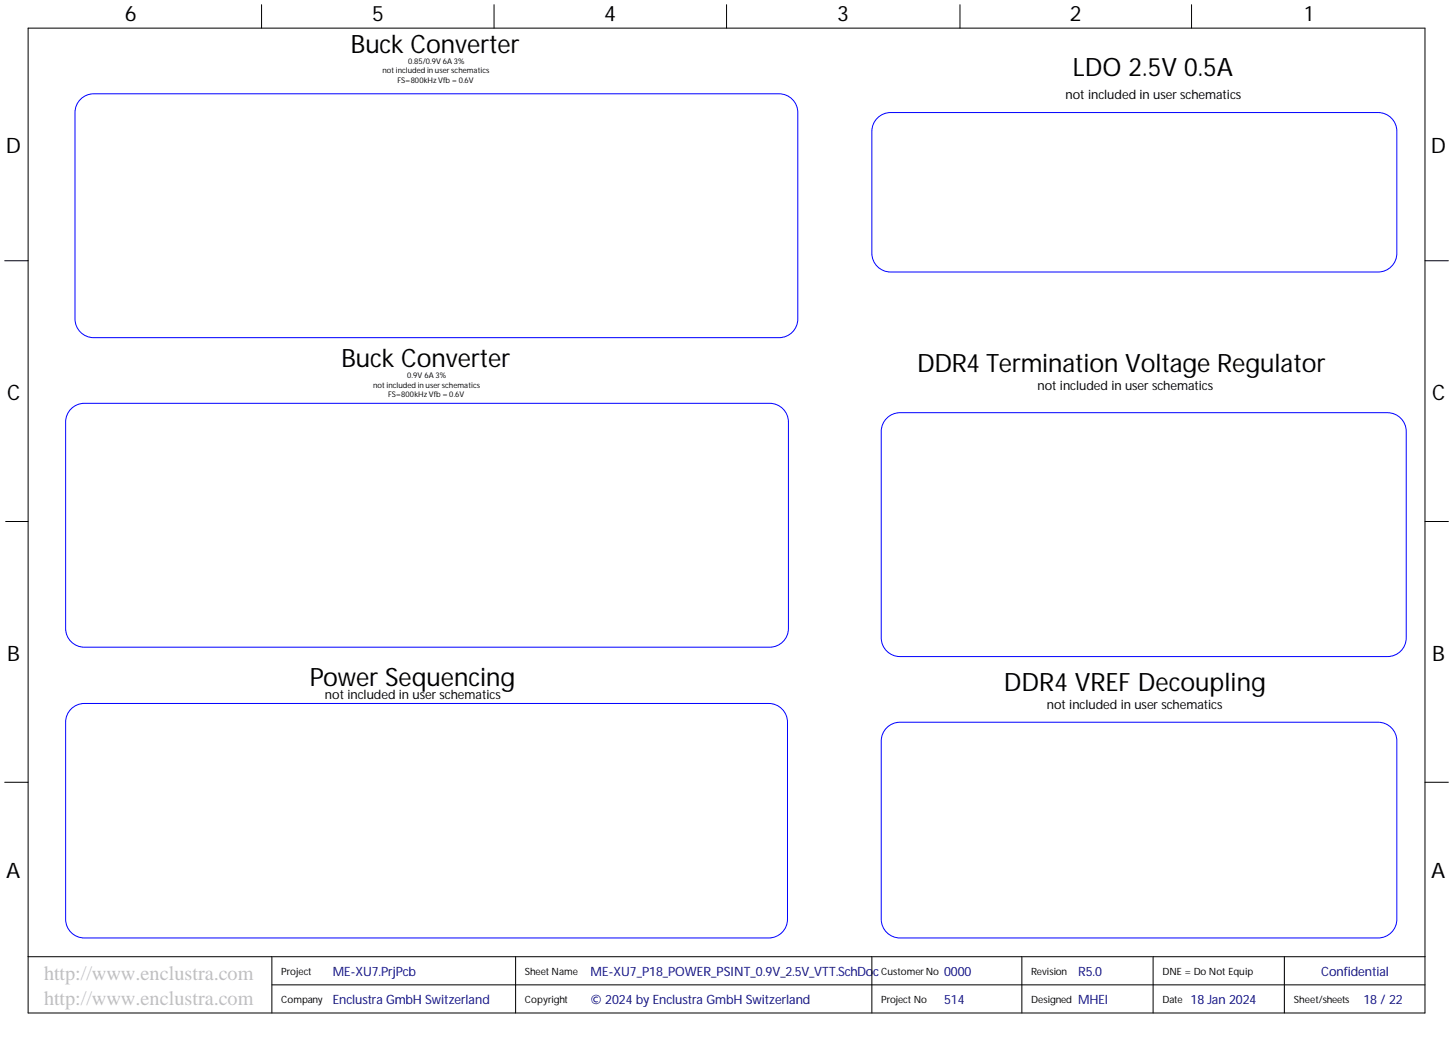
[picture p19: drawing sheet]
<svg xmlns="http://www.w3.org/2000/svg" width="393mm" height="282mm" viewBox="0 0 393 282" stroke-linecap="round" stroke-linejoin="round" font-family="sans-serif">
<defs><g id="words">
<g font-size="6.9">
<text x="94.9" y="14.3">Buck Converter</text>
<text x="290.2" y="20.6">LDO 2.5V 0.5A</text>
<text x="92.4" y="99.3">Buck Converter</text>
<text x="248.1" y="100.6">DDR4 Termination Voltage Regulator</text>
<text x="83.9" y="185.6">Power Sequencing</text>
<text x="271.5" y="186.8">DDR4 VREF Decoupling</text>
</g>
<g font-size="5.8">
<text x="33.7" y="5.7">6</text>
<text x="100.7" y="5.7">5</text>
<text x="163.4" y="5.7">4</text>
<text x="226.5" y="5.7">3</text>
<text x="289.4" y="5.7">2</text>
<text x="353" y="5.7">1</text>
<text x="1.6" y="41.4">D</text>
<text x="387.1" y="41.4">D</text>
<text x="1.9" y="108.2">C</text>
<text x="387.4" y="108.2">C</text>
<text x="1.9" y="178.7">B</text>
<text x="387.4" y="178.7">B</text>
<text x="1.7" y="237.6">A</text>
<text x="387.2" y="237.6">A</text>
</g>
<g font-size="5.5" fill="#c0c0c0">
<text x="11.9" y="265">http://www.enclustra.com</text>
<text x="11.9" y="271.8">http://www.enclustra.com</text>
</g>
<g font-size="3.5">
<text x="288.3" y="26.8">not included in user schematics</text>
<text x="280.7" y="105.5">not included in user schematics</text>
<text x="87.9" y="189.2">not included in user schematics</text>
<text x="283.2" y="191.7">not included in user schematics</text>
</g>
<g font-size="3.5" fill="#000080">
<text x="90" y="264">ME-XU7.PrjPcb</text>
<text x="159.8" y="264">ME-XU7_P18_POWER_PSINT_0.9V_2.5V_VTT.SchDo</text>
<text x="236.2" y="264">c</text>
<text x="255.4" y="264">0000</text>
<text x="357.4" y="264">Confidential</text>
<text x="90" y="271.7">Enclustra GmbH Switzerland</text>
<text x="159.8" y="271.7">© 2024 by Enclustra GmbH Switzerland</text>
<text x="255.4" y="271.7">514</text>
<text x="291.7" y="271.7">MHEI</text>
<text x="322.1" y="271.7">18 Jan 2024</text>
<text x="368.8" y="271.7">18 / 22</text>
</g>
<text font-size="3.5" fill="#00007c" x="291.7" y="264">R5.0</text>
<g font-size="2.7">
<text x="76.1" y="263.7">Project</text>
<text x="142" y="263.7">Sheet Name</text>
<text x="238.4" y="263.7">CustomerNo</text>
<text x="279" y="263.7">Revision</text>
<text x="314.5" y="263.7">DNE = Do Not Equip</text>
<text x="76.1" y="271.3">Company</text>
<text x="142" y="271.3">Copyright</text>
<text x="238.4" y="271.3">Project No</text>
<text x="279" y="271.3">Designed</text>
<text x="314.5" y="271.3">Date</text>
<text x="350" y="271.3">Sheet/sheets</text>
</g>
<g font-size="2.1">
<text x="110.4" y="17.3">0.85/0.9V 6A 3%</text>
<text x="103.5" y="19.9">not included in userschematics</text>
<text x="107.5" y="22.4">FS=800kHz Vfb = 0.6V</text>
<text x="100.9" y="104.9">not included in userschematics</text>
<text x="105" y="107.4">FS=800kHz Vfb = 0.6V</text>
<text x="110.2" y="102.3">0.9V 6A 3%</text>
</g>
</g></defs>
<g fill="none" stroke="#000" stroke-width=".27">
<path d="M7.6 7.6h377.9v266.4h-377.9zM70.8 1.3v6.3M133.7 1.3v6.3M196.6 1.3v6.3M259.7 1.3v6.3M322.3 1.3v6.3M1.3 70.5h6.3M385.5 70.5h6.3M1.5 141.1h6.1M385.5 141.1h6.3M1.3 211.6h6.3M385.5 211.6h6.3"/>
<path d="M7.6 258.8h377.9M73.5 258.8v15.2M139.5 258.8v15.2M235.9 258.8v15.2M276.4 258.8v15.2M311.9 258.8v15.2M347.5 258.8v15.2M73.5 266.4h312"/>
</g>
<path d="M22.1 26.6a5.1 5.1 0 0 1 3.3-1.2h185.4a5.1 5.1 0 0 1 5 5v55.9a5.1 5.1 0 0 1-5 5h-185.4a5.1 5.1 0 0 1-5.1-5v-55.9a5.1 5.1 0 0 1 1.8-3.8zM237.7 31.6a5 5 0 0 1 3.2-1.2h131.9a5.1 5.1 0 0 1 5.1 5.1v33a5.1 5.1 0 0 1-5.1 5.1h-131.9a5.1 5.1 0 0 1-5-5.1v-33a5.1 5.1 0 0 1 1.8-3.9zM19.6 110.3a5.1 5.1 0 0 1 3.2-1.2h185.4a5.1 5.1 0 0 1 5.1 5.1v55.8a5.1 5.1 0 0 1-5.1 5.1h-185.4a5.1 5.1 0 0 1-5-5.1v-55.8a5.1 5.1 0 0 1 1.8-3.9zM240.2 112.8a5 5 0 0 1 3.3-1.2h131.9a5.1 5.1 0 0 1 5 5.1v55.8a5.1 5.1 0 0 1-5 5.1h-131.9a5.1 5.1 0 0 1-5.1-5.1v-55.8a5.1 5.1 0 0 1 1.8-3.9zM19.6 191.5a5.1 5.1 0 0 1 3.2-1.2h185.2a5.1 5.1 0 0 1 5 5.1v53.3a5.1 5.1 0 0 1-5 5h-185.2a5.1 5.1 0 0 1-5-5v-53.3a5.1 5.1 0 0 1 1.8-3.9zM240.2 196.6a5 5 0 0 1 3.3-1.2h129.3a5.1 5.1 0 0 1 5.1 5v48.3a5.1 5.1 0 0 1-5.1 5h-129.3a5.1 5.1 0 0 1-5.1-5v-48.3a5.1 5.1 0 0 1 1.8-3.8z" fill="none" stroke="#00f" stroke-width=".27"/>
<use href="#words"/>
</svg>
